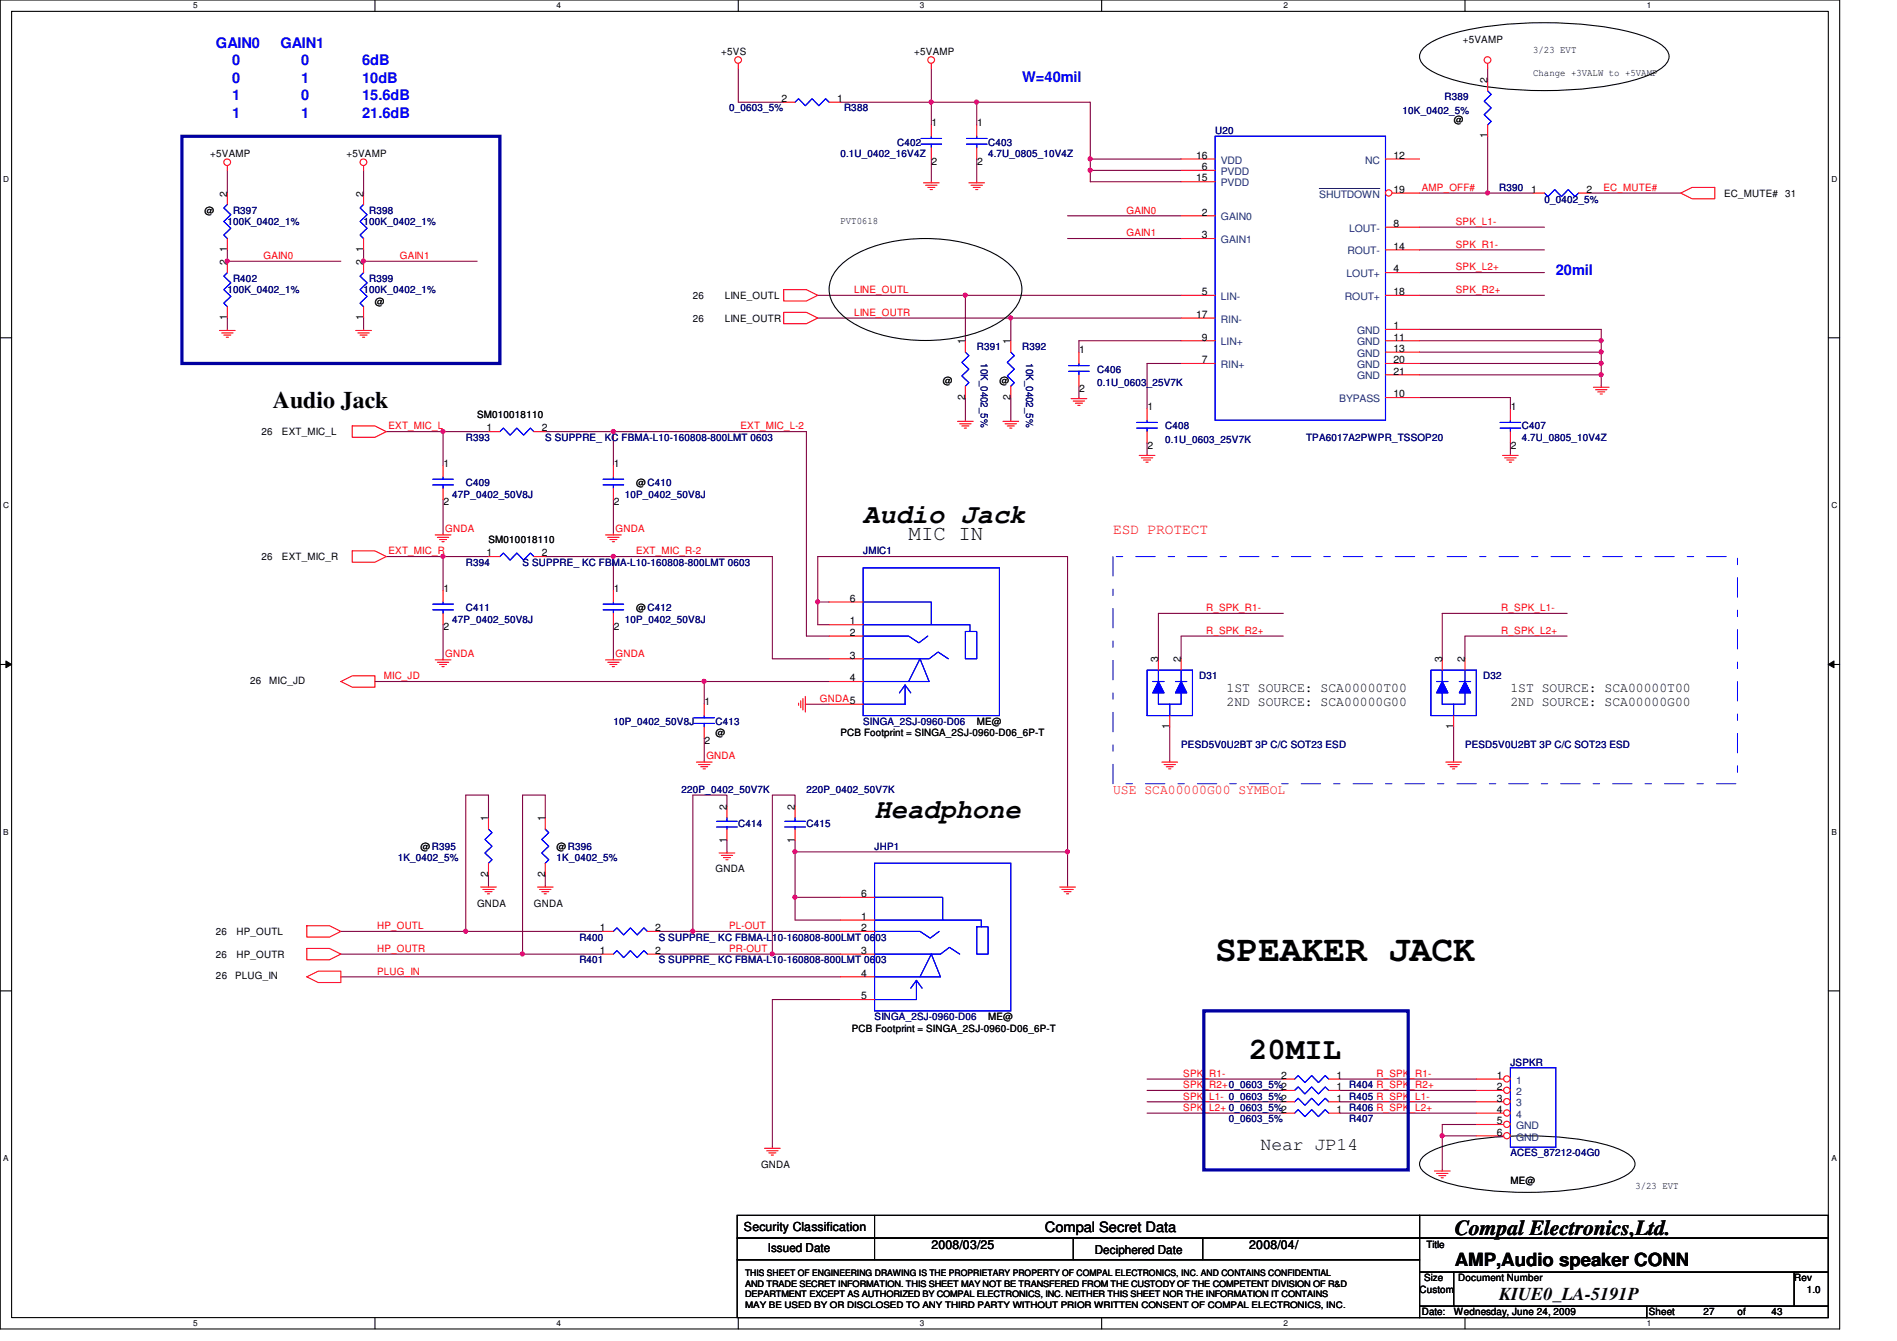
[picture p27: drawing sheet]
<svg xmlns="http://www.w3.org/2000/svg" width="297mm" height="210mm" viewBox="0 0 297 210" stroke-linecap="round" stroke-linejoin="round" font-family="sans-serif">
<defs><g id="words">
<text font-size="5.7" x="190.3" y="150.5">SPEAKER JACK</text>
<text font-size="4.8" x="195.6" y="165.8">20MIL</text>
<g font-size="4.2">
<text x="135.2" y="81.8">Audio Jack</text>
<text x="136.9" y="128.1">Headphone</text>
</g>
<text font-size="3.7" x="42.7" y="63.8">Audio Jack</text>
<g font-size="3.3">
<text x="142.3" y="84.5">MIC IN</text>
<text x="227.8" y="193.3">Compal Electronics,Ltd.</text>
</g>
<g font-size="2.8">
<text x="197.4" y="180">Near JP14</text>
<text x="227.8" y="198.2">AMP,Audio speaker CONN</text>
<text x="234.7" y="203.5">KIUE0_LA-5191P</text>
</g>
<g font-size="2.3" fill="#00f">
<text x="33.8" y="7.5">GAIN0</text>
<text x="36.4" y="10.2">0</text>
<text x="43.9" y="7.5">GAIN1</text>
<text x="47.2" y="10.2">0</text>
<text x="56.7" y="10.2">6dB</text>
<text x="36.4" y="13">0</text>
<text x="36.4" y="15.7">1</text>
<text x="47.2" y="13">1</text>
<text x="47.2" y="15.7">0</text>
<text x="56.7" y="13">10dB</text>
<text x="56.7" y="15.7">15.6dB</text>
<text x="160.1" y="12.8">W=40mil</text>
<text x="36.4" y="18.5">1</text>
<text x="47.2" y="18.5">1</text>
<text x="56.7" y="18.5">21.6dB</text>
<text x="243.6" y="43">20mil</text>
</g>
<text font-size="2.3" fill="#f00" x="174.3" y="83.7">ESD PROTECT</text>
<text font-size="2.2" x="163.6" y="192.8">Compal Secret Data</text>
<g font-size="2.1">
<text x="192.1" y="108.3">1ST SOURCE: SCA00000T00</text>
<text x="192.1" y="110.6">2ND SOURCE: SCA00000G00</text>
<text x="236.5" y="108.3">1ST SOURCE: SCA00000T00</text>
<text x="236.5" y="110.6">2ND SOURCE: SCA00000G00</text>
</g>
<text font-size="2.1" fill="#f00" x="174.3" y="124.3">USE SCA00000G00 SYMBOL</text>
<g font-size="1.9">
<text x="116.5" y="192.7">Security Classification</text>
<text x="120.2" y="196">Issued Date</text>
<text x="145.8" y="195.6">2008/03/25</text>
<text x="171.4" y="196.2">Deciphered Date</text>
<text x="195.6" y="195.6">2008/04/</text>
</g>
<g font-size="1.6">
<text x="112.9" y="8.6">+5VS</text>
<text x="143.2" y="8.6">+5VAMP</text>
<text x="229.1" y="6.8">+5VAMP</text>
<text x="240.1" y="8.3">3/23 EVT</text>
<text x="240.1" y="11.9">Change +3VALW to +5VAMP</text>
<text x="122.4" y="16">2</text>
<text x="131.1" y="16">1</text>
<text x="232.9" y="13" transform="rotate(-90 232.9 13)">2</text>
<text x="145.9" y="19.7">1</text>
<text x="153" y="19.7">1</text>
<text x="227.6" y="19.2">@</text>
<text x="232.9" y="21.7" transform="rotate(-90 232.9 21.7)">1</text>
<text x="32.9" y="24.6">+5VAMP</text>
<text x="54.3" y="24.6">+5VAMP</text>
<text x="145.9" y="25.8">2</text>
<text x="153" y="25.8">2</text>
<text x="187.3" y="24.8">16</text>
<text x="187.3" y="28.4">15</text>
<text x="188.2" y="26.6">6</text>
<text x="218.2" y="24.8">12</text>
<text x="32" y="33.4">@</text>
<text x="35.6" y="30.8" transform="rotate(-90 35.6 30.8)">2</text>
<text x="56.9" y="30.8" transform="rotate(-90 56.9 30.8)">2</text>
<text x="131.6" y="35">PVT0618</text>
<text x="188.2" y="33.7">2</text>
<text x="218.2" y="30.2">19</text>
<text x="218.2" y="35.5">8</text>
<text x="239.7" y="30.2">1</text>
<text x="248.4" y="30.2">2</text>
<text x="270" y="30.8">EC_MUTE#</text>
<text x="279.5" y="30.8">31</text>
<text x="35.6" y="41.4" transform="rotate(-90 35.6 41.4)">2</text>
<text x="35.6" y="39.5" transform="rotate(-90 35.6 39.5)">1</text>
<text x="56.9" y="41.4" transform="rotate(-90 56.9 41.4)">2</text>
<text x="56.9" y="39.5" transform="rotate(-90 56.9 39.5)">1</text>
<text x="188.2" y="37.3">3</text>
<text x="218.2" y="39.1">14</text>
<text x="58.7" y="47.7">@</text>
<text x="108.5" y="46.8">26</text>
<text x="113.5" y="46.8">LINE_OUTL</text>
<text x="188.2" y="46.2">5</text>
<text x="218.2" y="42.6">4</text>
<text x="218.2" y="46.2">18</text>
<text x="35.6" y="50.1" transform="rotate(-90 35.6 50.1)">1</text>
<text x="56.9" y="50.1" transform="rotate(-90 56.9 50.1)">1</text>
<text x="108.5" y="50.3">26</text>
<text x="113.5" y="50.3">LINE_OUTR</text>
<text x="151.1" y="53.9" transform="rotate(-90 151.1 53.9)">1</text>
<text x="158.2" y="53.9" transform="rotate(-90 158.2 53.9)">1</text>
<text x="187.3" y="49.7">17</text>
<text x="188.2" y="53.3">9</text>
<text x="218.2" y="51.5">1</text>
<text x="218.2" y="53.3">11</text>
<text x="169" y="55.3">1</text>
<text x="188.2" y="56.9">7</text>
<text x="218.2" y="55.1">13</text>
<text x="218.2" y="56.9">20</text>
<text x="218.2" y="58.6">21</text>
<text x="74.7" y="65.4">SM010018110</text>
<text x="147.6" y="60.1">@</text>
<text x="151.1" y="62.6" transform="rotate(-90 151.1 62.6)">2</text>
<text x="156.5" y="60.1">@</text>
<text x="158.2" y="62.6" transform="rotate(-90 158.2 62.6)">2</text>
<text x="169" y="61.3">2</text>
<text x="179.7" y="64.2">1</text>
<text x="218.2" y="62.2">10</text>
<text x="236.6" y="64.2">1</text>
<text x="40.9" y="68.1">26</text>
<text x="44.2" y="68.1">EXT_MIC_L</text>
<text x="76.2" y="67.5">1</text>
<text x="84.8" y="67.5">2</text>
<text x="179.7" y="70.2">2</text>
<text x="236.6" y="70.2">2</text>
<text x="69.4" y="73.1">1</text>
<text x="96.1" y="73.1">1</text>
<text x="99.6" y="76.1">@C410</text>
<text x="69.4" y="79.1">2</text>
<text x="96.1" y="79.1">2</text>
<text x="40.9" y="87.7">26</text>
<text x="44.2" y="87.7">EXT_MIC_R</text>
<text x="76.2" y="87.1">1</text>
<text x="76.5" y="85">SM010018110</text>
<text x="84.8" y="87.1">2</text>
<text x="69.4" y="92.6">1</text>
<text x="96.1" y="92.6">1</text>
<text x="99.6" y="95.7">@C412</text>
<text x="133.1" y="94.2">6</text>
<text x="69.4" y="98.7">2</text>
<text x="96.1" y="98.7">2</text>
<text x="133.1" y="99.5">2</text>
<text x="133.1" y="97.7">1</text>
<text x="39.2" y="107.1">26</text>
<text x="42.2" y="107.1">MIC_JD</text>
<text x="133.1" y="103.1">3</text>
<text x="133.1" y="106.6">4</text>
<text x="181.4" y="103.7" transform="rotate(-90 181.4 103.7)">3</text>
<text x="184.9" y="103.7" transform="rotate(-90 184.9 103.7)">2</text>
<text x="225.8" y="103.7" transform="rotate(-90 225.8 103.7)">3</text>
<text x="229.4" y="103.7" transform="rotate(-90 229.4 103.7)">2</text>
<text x="110.3" y="110.4">1</text>
<text x="152.9" y="113.5">ME@</text>
<text x="110.3" y="116.5">2</text>
<text x="112.1" y="115.2">@</text>
<text x="131.6" y="115.2">PCB Footprint = SINGA_2SJ-0960-D06_6P-T</text>
<text x="183.1" y="114.1" transform="rotate(-90 183.1 114.1)">1</text>
<text x="227.6" y="114.1" transform="rotate(-90 227.6 114.1)">1</text>
<text x="76.5" y="128.6" transform="rotate(-90 76.5 128.6)">1</text>
<text x="85.3" y="128.6" transform="rotate(-90 85.3 128.6)">1</text>
<text x="113.8" y="131.9" transform="rotate(-90 113.8 131.9)">1</text>
<text x="113.8" y="126.8" transform="rotate(-90 113.8 126.8)">2</text>
<text x="124.5" y="131.9" transform="rotate(-90 124.5 131.9)">1</text>
<text x="124.5" y="126.8" transform="rotate(-90 124.5 126.8)">2</text>
<text x="65.8" y="133">@R395</text>
<text x="76.5" y="137.2" transform="rotate(-90 76.5 137.2)">2</text>
<text x="85.3" y="137.2" transform="rotate(-90 85.3 137.2)">2</text>
<text x="87.2" y="133">@R396</text>
<text x="112.1" y="136.6">GNDA</text>
<text x="74.7" y="141.9">GNDA</text>
<text x="83.6" y="141.9">GNDA</text>
<text x="134.8" y="144">1</text>
<text x="134.8" y="140.4">6</text>
<text x="33.8" y="146.3">26</text>
<text x="33.8" y="149.9">26</text>
<text x="37" y="146.3">HP_OUTL</text>
<text x="37" y="149.9">HP_OUTR</text>
<text x="93.9" y="149.3">1</text>
<text x="93.9" y="145.8">1</text>
<text x="102.6" y="149.3">2</text>
<text x="102.6" y="145.8">2</text>
<text x="134.8" y="145.8">2</text>
<text x="134.8" y="149.3">3</text>
<text x="33.8" y="153.3">26</text>
<text x="36.8" y="153.3">PLUG_IN</text>
<text x="134.8" y="152.9">4</text>
<text x="133.4" y="161.5">PCB Footprint = SINGA_2SJ-0960-D06_6P-T</text>
<text x="134.8" y="156.4">5</text>
<text x="154.7" y="159.7">ME@</text>
<text x="200.6" y="168.9">2</text>
<text x="209.3" y="172.4">1 R405 R_SPK_L1-</text>
<text x="209.3" y="170.6">1 R404 R_SPK_R2+</text>
<text x="209.3" y="168.9">1</text>
<text x="234.4" y="168.9">1</text>
<text x="234.4" y="170.6">2</text>
<text x="234.4" y="172.4">3</text>
<text x="209.3" y="174.2">1 R406 R_SPK_L2+</text>
<text x="234.4" y="174.2">4</text>
<text x="234.4" y="176">5</text>
<text x="234.4" y="177.8">6</text>
<text x="119.2" y="182.8">GNDA</text>
<text x="236.5" y="185.3">ME@</text>
<text x="256.1" y="186.1">3/23 EVT</text>
<text x="223.3" y="195.4">Title</text>
<text x="222.3" y="202.4">Custom</text>
<text x="223" y="200.6">Size</text>
<text x="228.3" y="200.6">Document Number</text>
<text x="281" y="200.6">Rev</text>
<text x="282.9" y="202.4">1.0</text>
<text x="222.6" y="205.9">Date:</text>
<text x="227.6" y="205.9">Wednesday, June 24, 2009</text>
<text x="258.2" y="205.9">Sheet</text>
<text x="266.7" y="205.9">27</text>
<text x="272.1" y="205.9">of</text>
<text x="277.4" y="205.9">43</text>
</g>
<g font-size="1.6" fill="#000080">
<text x="114.2" y="17.4">0_0603_5%</text>
<text x="132.2" y="17.4">R388</text>
<text x="219.6" y="17.8">10K_0402_5%</text>
<text x="226.2" y="15.7">R389</text>
<text x="140.5" y="22.8">C402</text>
<text x="154.7" y="22.8">C403</text>
<text x="190.3" y="21">U20</text>
<text x="131.6" y="24.6">0.1U_0402_16V4Z</text>
<text x="154.7" y="24.6">4.7U_0805_10V4Z</text>
<text x="234.7" y="29.9">R390</text>
<text x="35.6" y="35.2">100K_0402_1%</text>
<text x="36.5" y="33.4">R397</text>
<text x="56.9" y="35.2">100K_0402_1%</text>
<text x="57.8" y="33.4">R398</text>
<text x="241.8" y="31.8">0_0402_5%</text>
<text x="35.6" y="45.9">100K_0402_1%</text>
<text x="36.5" y="44.1">R402</text>
<text x="56.9" y="45.9">100K_0402_1%</text>
<text x="57.8" y="44.1">R399</text>
<text x="152.9" y="54.8">R391</text>
<text x="153.6" y="56.9" transform="rotate(90 153.6 56.9)">10K_0402_5%</text>
<text x="160.1" y="54.8">R392</text>
<text x="160.7" y="56.9" transform="rotate(90 160.7 56.9)">10K_0402_5%</text>
<text x="171.8" y="58.3">C406</text>
<text x="171.8" y="60.5">0.1U_0603_25V7K</text>
<text x="72.9" y="69">R393</text>
<text x="85.4" y="69">S SUPPRE_ KC FBMA-L10-160808-800LMT 0603</text>
<text x="182.5" y="67.2">C408</text>
<text x="182.5" y="69.3">0.1U_0603_25V7K</text>
<text x="204.5" y="69">TPA6017A2PWPR_TSSOP20</text>
<text x="238.3" y="67.2">C407</text>
<text x="238.3" y="69">4.7U_0805_10V4Z</text>
<text x="70.8" y="77.9">47P_0402_50V8J</text>
<text x="72.9" y="76.1">C409</text>
<text x="97.8" y="77.9">10P_0402_50V8J</text>
<text x="72.9" y="88.6">R394</text>
<text x="81.8" y="88.6">S SUPPRE_ KC FBMA-L10-160808-800LMT 0603</text>
<text x="135.2" y="86.8">JMIC1</text>
<text x="72.9" y="95.7">C411</text>
<text x="70.8" y="97.5">47P_0402_50V8J</text>
<text x="97.8" y="97.5">10P_0402_50V8J</text>
<text x="187.8" y="106.3">D31</text>
<text x="232.2" y="106.3">D32</text>
<text x="96.1" y="113.5">10P_0402_50V8J</text>
<text x="112.1" y="113.5">C413</text>
<text x="135.2" y="113.5">SINGA_2SJ-0960-D06</text>
<text x="185" y="117">PESD5V0U2BT 3P C/C SOT23 ESD</text>
<text x="229.4" y="117">PESD5V0U2BT 3P C/C SOT23 ESD</text>
<text x="106.7" y="124.1">220P_0402_50V7K</text>
<text x="126.3" y="124.1">220P_0402_50V7K</text>
<text x="115.6" y="129.5">C414</text>
<text x="126.3" y="129.5">C415</text>
<text x="62.3" y="134.8">1K_0402_5%</text>
<text x="87.2" y="134.8">1K_0402_5%</text>
<text x="136.9" y="133">JHP1</text>
<text x="90.7" y="147.2">R400</text>
<text x="103.2" y="147.2">S SUPPRE_ KC FBMA-L10-160808-800LMT 0603</text>
<text x="90.7" y="150.8">R401</text>
<text x="103.2" y="150.8">S SUPPRE_ KC FBMA-L10-160808-800LMT 0603</text>
<text x="136.9" y="159.7">SINGA_2SJ-0960-D06</text>
<text x="236.5" y="166.8">JSPKR</text>
<text x="192.4" y="175.7">0_0603_5%</text>
<text x="211.3" y="175.7">R407</text>
<text x="236.5" y="181">ACES_87212-04G0</text>
</g>
<g font-size="1.6" fill="#004080">
<text x="191.2" y="25.6">VDD</text>
<text x="191.2" y="29.2">PVDD</text>
<text x="191.2" y="27.4">PVDD</text>
<text x="213.8" y="25.6">NC</text>
<text x="191.2" y="34.5">GAIN0</text>
<text x="206.6" y="30.9">SHUTDOWN</text>
<text x="191.2" y="38.1">GAIN1</text>
<text x="211" y="39.8">ROUT-</text>
<text x="211.2" y="36.3">LOUT-</text>
<text x="191.2" y="46.9">LIN-</text>
<text x="210.6" y="46.9">ROUT+</text>
<text x="210.9" y="43.4">LOUT+</text>
<text x="191.2" y="50.5">RIN-</text>
<text x="212.5" y="52.3">GND</text>
<text x="191.2" y="57.6">RIN+</text>
<text x="191.2" y="54.1">LIN+</text>
<text x="212.5" y="54.1">GND</text>
<text x="212.5" y="55.8">GND</text>
<text x="212.5" y="57.6">GND</text>
<text x="212.5" y="59.4">GND</text>
<text x="209.7" y="62.9">BYPASS</text>
<text x="237.4" y="169.6">1</text>
<text x="237.4" y="171.4">2</text>
<text x="237.4" y="173.2">3</text>
<text x="237.4" y="175">4</text>
<text x="237.4" y="176.7">GND</text>
<text x="237.4" y="178.5">GND</text>
</g>
<g font-size="1.6" fill="#f00">
<text x="222.6" y="29.9">AMP_OFF#</text>
<text x="251.1" y="29.9">EC_MUTE#</text>
<text x="176.4" y="33.4">GAIN0</text>
<text x="228" y="35.2">SPK_L1-</text>
<text x="41.3" y="40.6">GAIN0</text>
<text x="62.6" y="40.6">GAIN1</text>
<text x="176.4" y="37">GAIN1</text>
<text x="228" y="38.8">SPK_R1-</text>
<text x="133.7" y="45.9">LINE_OUTL</text>
<text x="228" y="45.9">SPK_R2+</text>
<text x="228" y="42.3">SPK_L2+</text>
<text x="133.7" y="49.4">LINE_OUTR</text>
<text x="60.8" y="67.2">EXT_MIC_L</text>
<text x="115.9" y="67.2">EXT_MIC_L-2</text>
<text x="69.7" y="83.2">GNDA</text>
<text x="96.4" y="83.2">GNDA</text>
<text x="60.8" y="86.8">EXT_MIC_R</text>
<text x="99.6" y="86.8">EXT_MIC_R-2</text>
<text x="188.8" y="95.7">R_SPK_R1-</text>
<text x="235.1" y="95.7">R_SPK_L1-</text>
<text x="188.8" y="99.2">R_SPK_R2+</text>
<text x="235.1" y="99.2">R_SPK_L2+</text>
<text x="60.1" y="106.3">MIC_JD</text>
<text x="69.7" y="102.8">GNDA</text>
<text x="96.4" y="102.8">GNDA</text>
<text x="128.4" y="109.9">GNDA5</text>
<text x="110.6" y="118.8">GNDA</text>
<text x="59.1" y="145.5">HP_OUTL</text>
<text x="59.1" y="149">HP_OUTR</text>
<text x="114.2" y="149">PR-OUT</text>
<text x="114.2" y="145.5">PL-OUT</text>
<text x="59.1" y="152.6">PLUG_IN</text>
<text x="185.3" y="172.1">SPK_L1- 0_0603_5%2</text>
<text x="185.3" y="173.9">SPK_L2+ 0_0603_5%2</text>
<text x="185.3" y="170.3">SPK_R2+0_0603_5%2</text>
<text x="185.3" y="168.6">SPK_R1-</text>
<text x="215.5" y="168.6">R_SPK_R1-</text>
</g>
<g font-size="1.4">
<text x="116.7" y="199.7">THIS SHEET OF ENGINEERING DRAWING IS THE PROPRIETARY PROPERTY OF COMPAL ELECTRONICS, INC. AND CONTAINS CONFIDENTIAL</text>
<text x="116.7" y="201.4">AND TRADE SECRET INFORMATION. THIS SHEET MAY NOT BE TRANSFERED FROM THE CUSTODY OF THE COMPETENT DIVISION OF R&amp;D</text>
<text x="116.7" y="203">DEPARTMENT EXCEPT AS AUTHORIZED BY COMPAL ELECTRONICS, INC. NEITHER THIS SHEET NOR THE INFORMATION IT CONTAINS</text>
<text x="116.7" y="204.7">MAY BE USED BY OR DISCLOSED TO ANY THIRD PARTY WITHOUT PRIOR WRITTEN CONSENT OF COMPAL ELECTRONICS, INC.</text>
</g>
<g font-size="1.3">
<text x="30.3" y="1.3">5</text>
<text x="87.2" y="1.3">4</text>
<text x="144.1" y="1.3">3</text>
<text x="201" y="1.3">2</text>
<text x="257.8" y="1.3">1</text>
<text x=".5" y="28.4">D</text>
<text x="286.8" y="28.4">D</text>
<text x=".5" y="79.5">C</text>
<text x="286.8" y="79.5">C</text>
<text x=".5" y="130.7">B</text>
<text x="286.8" y="130.7">B</text>
<text x=".5" y="181.8">A</text>
<text x="286.8" y="181.8">A</text>
<text x="30.3" y="207.6">5</text>
<text x="87.2" y="207.6">4</text>
<text x="144.1" y="207.6">3</text>
<text x="201" y="207.6">2</text>
<text x="257.8" y="207.6">1</text>
</g>
</g></defs>
<path d="M0 0h288.1v208h-288.1zM1.8 1.8h284.5v204.4h-284.5z" fill="none" stroke="#000" stroke-width=".17"/>
<g fill="#fff">
<path d="M30.3 .2h.6v1.4h-.6z"/>
<path d="M30.3 206.4h.6v1.4h-.6z"/>
</g>
<path d="M58.7 0v1.8M58.7 206.2v1.8" fill="none" stroke="#000" stroke-width=".17"/>
<g fill="#fff">
<path d="M87.2 .2h.6v1.4h-.6z"/>
<path d="M87.2 206.4h.6v1.4h-.6z"/>
</g>
<path d="M115.6 0v1.8M115.6 206.2v1.8" fill="none" stroke="#000" stroke-width=".17"/>
<g fill="#fff">
<path d="M144.1 .2h.6v1.4h-.6z"/>
<path d="M144.1 206.4h.6v1.4h-.6z"/>
</g>
<path d="M172.5 0v1.8M172.5 206.2v1.8" fill="none" stroke="#000" stroke-width=".17"/>
<g fill="#fff">
<path d="M200.9 .2h.7v1.4h-.7z"/>
<path d="M200.9 206.4h.7v1.4h-.7z"/>
</g>
<path d="M229.4 0v1.8M229.4 206.2v1.8" fill="none" stroke="#000" stroke-width=".17"/>
<g fill="#fff">
<path d="M257.8 .2h.7v1.4h-.7z"/>
<path d="M257.8 206.4h.7v1.4h-.7z"/>
<path d="M.5 27.3h.9v1.4h-.9z"/>
<path d="M286.8 27.3h.8v1.4h-.8z"/>
<path d="M.5 78.4h.9v1.4h-.9z"/>
<path d="M286.8 78.4h.8v1.4h-.8z"/>
</g>
<path d="M0 52.9h1.8M286.3 52.9h1.8" fill="none" stroke="#000" stroke-width=".17"/>
<g fill="#fff">
<path d="M.5 129.5h.8v1.4h-.8z"/>
<path d="M286.8 129.5h.8v1.4h-.8z"/>
</g>
<path d="M0 104h1.8M286.3 104h1.8" fill="none" stroke="#000" stroke-width=".17"/>
<path d="M.9 103.5l.9 .5-.9 .5zM286.3 104l.9-.5v1z" fill="#000"/>
<path d="M.9 103.5l.9 .5-.9 .5zM286.3 104l.9-.5v1z" fill="none" stroke="#000" stroke-width=".16"/>
<g fill="#fff">
<path d="M.5 180.6h.8v1.4h-.8z"/>
<path d="M286.8 180.6h.8v1.4h-.8z"/>
</g>
<path d="M0 155.1h1.8M286.3 155.1h1.8" fill="none" stroke="#000" stroke-width=".17"/>
<path d="M209.8 172.5h21.4M209.8 168.9h21.4M209.8 174.2h21.4M209.8 170.7h21.4M231.2 177.8h-5.4v5.3" fill="none" stroke="#800040" stroke-width=".17"/>
<circle cx="225.8" cy="177.8" r=".32" fill="#f0f"/>
<circle cx="225.8" cy="177.8" r=".32" fill="none" stroke="#f0f" stroke-width=".17"/>
<path d="M158.3 49.8h26.6M231.2 176h-5.4v1.8" fill="none" stroke="#800040" stroke-width=".17"/>
<circle cx="158.2" cy="49.8" r=".32" fill="#f0f"/>
<circle cx="158.2" cy="49.8" r=".32" fill="none" stroke="#f0f" stroke-width=".17"/>
<path d="M151.2 46.2h33.7" fill="none" stroke="#800040" stroke-width=".17"/>
<circle cx="151.1" cy="46.2" r=".32" fill="#f0f"/>
<circle cx="151.1" cy="46.2" r=".32" fill="none" stroke="#f0f" stroke-width=".17"/>
<path d="M222.3 30.2h10.6M248.9 30.2h14.3M222.3 53.3h28.4" fill="none" stroke="#800040" stroke-width=".17"/>
<circle cx="250.7" cy="53.3" r=".32" fill="#f0f"/>
<circle cx="250.7" cy="53.3" r=".32" fill="none" stroke="#f0f" stroke-width=".17"/>
<path d="M222.3 35.6h19.5M222.3 46.2h19.5M222.3 56.9h28.4M250.7 58.7v1.7M250.7 53.3v1.8" fill="none" stroke="#800040" stroke-width=".17"/>
<circle cx="250.7" cy="56.9" r=".32" fill="#f0f"/>
<circle cx="250.7" cy="56.9" r=".32" fill="none" stroke="#f0f" stroke-width=".17"/>
<path d="M222.3 55.1h28.4v3.6M222.3 62.2h14.2M236.5 69.3v1.8" fill="none" stroke="#800040" stroke-width=".17"/>
<circle cx="250.7" cy="55.1" r=".32" fill="#f0f"/>
<circle cx="250.7" cy="55.1" r=".32" fill="none" stroke="#f0f" stroke-width=".17"/>
<path d="M222.3 58.7h28.4" fill="none" stroke="#800040" stroke-width=".17"/>
<circle cx="250.7" cy="58.6" r=".32" fill="#f0f"/>
<circle cx="250.7" cy="58.6" r=".32" fill="none" stroke="#f0f" stroke-width=".17"/>
<path d="M170.7 16h-17.8v3.6M232.9 10.7v1.7M152.9 24.9v3.5M167.2 33.8h17.7M167.2 37.3h17.7" fill="none" stroke="#800040" stroke-width=".17"/>
<circle cx="152.9" cy="16" r=".32" fill="#f0f"/>
<circle cx="152.9" cy="16" r=".32" fill="none" stroke="#f0f" stroke-width=".17"/>
<path d="M170.7 16v8.9" fill="none" stroke="#800040" stroke-width=".17"/>
<circle cx="170.7" cy="24.9" r=".32" fill="#f0f"/>
<circle cx="170.7" cy="24.9" r=".32" fill="none" stroke="#f0f" stroke-width=".17"/>
<path d="M232.9 21.3v8.9" fill="none" stroke="#800040" stroke-width=".17"/>
<circle cx="232.9" cy="30.2" r=".32" fill="#f0f"/>
<circle cx="232.9" cy="30.2" r=".32" fill="none" stroke="#f0f" stroke-width=".17"/>
<path d="M145.8 10.7v5.3M184.9 24.9h-14.2v1.8h14.2" fill="none" stroke="#800040" stroke-width=".17"/>
<circle cx="170.7" cy="26.6" r=".32" fill="#f0f"/>
<circle cx="170.7" cy="26.6" r=".32" fill="none" stroke="#f0f" stroke-width=".17"/>
<path d="M145.8 16v3.6M170.7 26.7v1.7h14.2M56.9 40.9h17.8M151.2 46.2v7.1M158.3 49.8v3.5M184.9 53.3h-16v1.8M184.9 56.9h-5.3v7.1M151.2 62.2v3.6M158.3 62.2v3.6M168.9 60.4v1.8M179.6 69.3v1.8" fill="none" stroke="#800040" stroke-width=".17"/>
<circle cx="56.9" cy="40.9" r=".32" fill="#f0f"/>
<circle cx="56.9" cy="40.9" r=".32" fill="none" stroke="#f0f" stroke-width=".17"/>
<path d="M35.6 39.1v1.8h17.8M35.6 26.7v3.5M56.9 26.7v3.5M56.9 39.1v1.8M232.9 30.2h7.2" fill="none" stroke="#800040" stroke-width=".17"/>
<circle cx="35.6" cy="40.9" r=".32" fill="#f0f"/>
<circle cx="35.6" cy="40.9" r=".32" fill="none" stroke="#f0f" stroke-width=".17"/>
<path d="M145.8 16h7.1" fill="none" stroke="#800040" stroke-width=".17"/>
<circle cx="145.8" cy="16" r=".32" fill="#f0f"/>
<circle cx="145.8" cy="16" r=".32" fill="none" stroke="#f0f" stroke-width=".17"/>
<g fill="none" stroke="#800040" stroke-width=".17">
<path d="M115.6 10.7v5.3h7.1M131.6 16h14.2M145.8 24.9v3.5M222.3 39.1h19.5M35.6 49.8v1.8M56.9 49.8v1.8M128 46.2h23.2M128 49.8h30.3M222.3 42.7h19.5M222.3 51.6h28.4v1.7M128 94.2h1.8M179.6 172.5h21.3"/>
<path d="M179.6 174.2h21.3M179.6 170.7h21.3M179.6 168.9h21.3"/>
</g>
<circle cx="128" cy="94.2" r=".32" fill="#f0f"/>
<circle cx="128" cy="94.2" r=".32" fill="none" stroke="#f0f" stroke-width=".17"/>
<path d="M60.5 87.1h8.9M128 87.1v7.1M120.9 156.5v23.1" fill="none" stroke="#800040" stroke-width=".17"/>
<circle cx="69.4" cy="87.1" r=".32" fill="#f0f"/>
<circle cx="69.4" cy="87.1" r=".32" fill="none" stroke="#f0f" stroke-width=".17"/>
<path d="M85.4 87.1h35.5M96 97.8v5.3" fill="none" stroke="#800040" stroke-width=".17"/>
<circle cx="96" cy="87.1" r=".32" fill="#f0f"/>
<circle cx="96" cy="87.1" r=".32" fill="none" stroke="#f0f" stroke-width=".17"/>
<path d="M69.4 97.8v5.3M96 87.1v5.4M120.9 87.1v16h8.9M126.3 99.6h3.5M128 87.1h39.2v46.2M128 94.2v3.6h1.8M110.3 115.6v3.5M126.3 110.2h3.5M129.8 106.7h-19.5v3.5M85.4 124.5v3.5" fill="none" stroke="#800040" stroke-width=".17"/>
<circle cx="110.2" cy="106.6" r=".32" fill="#f0f"/>
<circle cx="110.2" cy="106.6" r=".32" fill="none" stroke="#f0f" stroke-width=".17"/>
<path d="M108.5 124.5v21.3h-5.3M113.8 131.6v1.7M120.9 124.5v24.8M103.2 149.3h17.7M120.9 149.3h10.7" fill="none" stroke="#800040" stroke-width=".17"/>
<circle cx="120.9" cy="149.3" r=".32" fill="#f0f"/>
<circle cx="120.9" cy="149.3" r=".32" fill="none" stroke="#f0f" stroke-width=".17"/>
<path d="M124.5 131.6v1.7h42.7M124.5 140.5v3.5" fill="none" stroke="#800040" stroke-width=".17"/>
<circle cx="124.5" cy="133.3" r=".32" fill="#f0f"/>
<circle cx="124.5" cy="133.3" r=".32" fill="none" stroke="#f0f" stroke-width=".17"/>
<path d="M108.5 145.8h23.1" fill="none" stroke="#800040" stroke-width=".17"/>
<circle cx="108.5" cy="145.8" r=".32" fill="#f0f"/>
<circle cx="108.5" cy="145.8" r=".32" fill="none" stroke="#f0f" stroke-width=".17"/>
<path d="M167.2 133.3v5.4" fill="none" stroke="#800040" stroke-width=".17"/>
<circle cx="167.1" cy="133.3" r=".32" fill="#f0f"/>
<circle cx="167.1" cy="133.3" r=".32" fill="none" stroke="#f0f" stroke-width=".17"/>
<path d="M53.4 152.9h78.2M72.9 145.8h21.4M81.8 149.3h12.5M124.5 144h7.1" fill="none" stroke="#800040" stroke-width=".17"/>
<circle cx="72.9" cy="145.8" r=".32" fill="#f0f"/>
<circle cx="72.9" cy="145.8" r=".32" fill="none" stroke="#f0f" stroke-width=".17"/>
<path d="M85.4 67.6h10.6M96 78.2v5.4M76.5 87.1h-7.1v5.4M76.5 124.5v3.5M85.4 124.5h-3.6v24.8h-28.4M85.4 136.9v1.8M53.4 145.8h19.5M120.9 156.5h10.7" fill="none" stroke="#800040" stroke-width=".17"/>
<circle cx="81.8" cy="149.3" r=".32" fill="#f0f"/>
<circle cx="81.8" cy="149.3" r=".32" fill="none" stroke="#f0f" stroke-width=".17"/>
<path d="M96 67.6h30.3" fill="none" stroke="#800040" stroke-width=".17"/>
<circle cx="96" cy="67.5" r=".32" fill="#f0f"/>
<circle cx="96" cy="67.5" r=".32" fill="none" stroke="#f0f" stroke-width=".17"/>
<path d="M60.5 67.6h8.9M69.4 78.2v5.4M69.4 67.6v5.3M69.4 67.6h7.1M96 67.6v5.3M126.3 67.6v32M76.5 124.5h-3.6v21.3" fill="none" stroke="#800040" stroke-width=".17"/>
<circle cx="69.4" cy="67.5" r=".32" fill="#f0f"/>
<circle cx="69.4" cy="67.5" r=".32" fill="none" stroke="#f0f" stroke-width=".17"/>
<path d="M236.5 62.2v1.8M58.7 106.7h51.6M76.5 136.9v1.8M108.5 124.5h5.3v1.7M120.9 124.5h3.6v1.7M124.5 140.5h7.1" fill="none" stroke="#800040" stroke-width=".17"/>
<circle cx="124.5" cy="140.4" r=".32" fill="#f0f"/>
<circle cx="124.5" cy="140.4" r=".32" fill="none" stroke="#f0f" stroke-width=".17"/>
<path d="M200.9 99.6h-16v3.5M200.9 96h-19.5v7.1M245.4 99.6h-16v3.5M245.4 96h-19.6v7.1M183.2 113.8v5.3M227.6 113.8v5.3M124.5 133.3v7.2" fill="none" stroke="#800040" stroke-width=".17"/>
<g fill="none" stroke="#f00" stroke-width=".17">
<path d="M115.6 9.9v.8M145.8 9.9v.8M145.8 19.6v1.7M152.9 19.6v1.7M232.9 9.9v.8M232.9 12.4v1.8M232.9 19.6v1.7M35.6 25.9v.8M56.9 25.9v.8M144.6 28.6h2.5M144.9 29h1.8M145.3 29.3h1.1"/>
<path d="M145.7 29.7h.3M145.8 28.4v.2M145.8 23.1v1.8M151.7 28.6h2.5M152.1 29h1.7M152.4 29.3h1.1M152.8 29.7h.3M152.9 28.4v.2M152.9 23.1v1.8M184.9 24.9h5.4M184.9 28.4h5.4M184.9 26.7h5.4"/>
<path d="M216.9 24.9h5.4M216.9 35.6h5.4M216.9 39.1h5.4M263.2 30.2l1.7-.9h3.6v1.8h-3.6zM34.4 51.7h2.4M34.7 52.1h1.8M35 52.4h1.1M35.4 52.8h.4M35.6 51.6v.1M55.7 51.7h2.5M56 52.1h1.8M56.4 52.4h1.1"/>
<path d="M56.8 52.8h.3M56.9 51.6v.1M122.7 45.3h3.6l1.7 .9-1.7 .9h-3.6zM122.7 48.9h3.6l1.7 .9-1.7 .9h-3.6zM184.9 53.3h5.4M184.9 56.9h5.4M184.9 49.8h5.4M184.9 46.2h5.4M216.9 51.6h5.4M216.9 53.3h5.4M216.9 55.1h5.4M216.9 56.9h5.4"/>
<path d="M216.9 42.7h5.4M216.9 46.2h5.4M55.2 66.7h3.5l1.8 .9-1.8 .9h-3.5zM149.9 66h2.5M150.3 66.3h1.8M150.6 66.7h1.1M151 67h.3M151.2 65.8v.2M157 66h2.5M157.4 66.3h1.8M157.7 66.7h1.1M158.1 67h.3"/>
<path d="M158.3 65.8v.2M167.7 62.4h2.5M168.1 62.8h1.7M168.4 63.1h1.1M168.8 63.5h.3M168.9 62.2v.2M178.4 71.3h2.4M178.7 71.7h1.8M179.1 72h1.1M179.4 72.3h.4M179.6 71.1v.2M216.9 62.2h5.4"/>
<path d="M235.3 71.3h2.4M235.6 71.7h1.8M236 72h1.1M236.3 72.3h.4M236.5 71.1v.2M249.5 60.6h2.5M249.8 61h1.8M250.2 61.3h1.1M250.6 61.7h.3M250.7 60.4v.2M55.2 86.2h3.5l1.8 .9-1.8 .9h-3.5zM68.2 83.7h2.4"/>
<path d="M68.5 84.1h1.8M68.8 84.5h1.1M69.2 84.8h.3M69.4 83.6v.1M94.8 83.7h2.5M95.2 84.1h1.7M95.5 84.5h1.1M95.9 84.8h.3M96 83.6v.1M96 92.5v1.7M96 96v1.8M53.4 106.7l1.8-.9h3.5v1.8h-3.5z"/>
<path d="M68.2 103.3h2.4M68.5 103.7h1.8M68.8 104h1.1M69.2 104.3h.3M69.4 103.1v.2M94.8 103.3h2.5M95.2 103.7h1.7M95.5 104h1.1M95.9 104.3h.3M96 103.1v.2M109 119.3h2.5M109.4 119.7h1.8"/>
<path d="M110.3 119.1v.2M125 110.1v.3M125.4 109.7v1.1M125.7 109.3v1.8M126.1 109v2.5M126.1 110.2h.2M181.9 119.3h2.5M182.3 119.7h1.8M183.2 119.1v.2M226.4 119.3h2.4M226.7 119.7h1.8M227.6 119.1v.2"/>
<path d="M75.3 138.8h2.4M75.6 139.2h1.8M75.9 139.6h1.1M76.3 139.9h.4M76.5 138.7v.1M84.2 138.8h2.4M84.5 139.2h1.8M84.8 139.6h1.1M85.2 139.9h.3M85.4 138.7v.1M109.7 120h1.1M110.1 120.3h.3"/>
<path d="M112.6 133.5h2.5M112.9 133.9h1.8M113.3 134.2h1.1M113.7 134.6h.3M113.8 133.3v.2M113.8 126.2v1.8M113.8 129.8v1.8M124.5 126.2v1.8M124.5 129.8v1.8M165.9 138.8h2.5M166.3 139.2h1.8M166.6 139.6h1.1"/>
<path d="M167 139.9h.3M167.2 138.7v.1M182.6 120h1.1M183 120.3h.3M227.1 120h1.1M227.4 120.3h.4M48 144.9h3.6l1.8 .9-1.8 .9h-3.6zM48 148.5h3.6l1.8 .8-1.8 .9h-3.6zM48 152.9l1.8-.9h3.6v1.8h-3.6zM94.3 149.3h1.7M101.4 149.3h1.8M119.7 179.7h2.5"/>
<path d="M120.9 179.6v.1M200.9 172.5h1.8M208.1 172.5h1.7M120 180.1h1.8M120.4 180.5h1.1M120.8 180.8h.3M224.6 183.3h2.5M224.9 183.7h1.8M225.3 184h1.1M225.7 184.4h.3M225.8 183.1v.2"/>
<circle cx="115.6" cy="9.4" r=".52"/>
<circle cx="145.8" cy="9.4" r=".52"/>
<circle cx="232.9" cy="9.4" r=".52"/>
<circle cx="35.6" cy="25.4" r=".52"/>
<circle cx="56.9" cy="25.4" r=".52"/>
</g>
<g fill="none" stroke="#000" stroke-width=".17">
<path d="M222.7 7.7a11.7 11.7 0 0 1 6-2.8 63.5 63.5 0 0 1 26.2 0 11.8 11.8 0 0 1 6 2.8 1.81 1.81 0 0 1-.5 2.8 17.3 17.3 0 0 1-7.1 2.6 63.6 63.6 0 0 1-24.6-.3 11.8 11.8 0 0 1-6-2.8 1.66 1.66 0 0 1 0-2.3zM131.4 41.8a16.8 16.8 0 0 1 10-4.3 25.4 25.4 0 0 1 14.2 2.2 7.7 7.7 0 0 1 4.3 4.7 5.3 5.3 0 0 1-2.2 5.2 19.6 19.6 0 0 1-11 3.6 23.2 23.2 0 0 1-13.6-2.9 6.3 6.3 0 0 1-3.3-5 5.2 5.2 0 0 1 1.6-3.5zM115.4 190.2h106.9v3.6h-106.9zM115.4 193.8h106.9v3.4h-106.9zM115.4 197.2h106.9v9h-106.9zM136.9 190.2v7M168.1 193.8v3.4M188.3 193.8v3.4M222.3 190.2h64v3.6h-64zM222.3 193.8h64v5.3h-64zM222.3 199.1h5.3v5.4h-5.3zM222.7 181.2a11.8 11.8 0 0 1 5.9-2.4 57.2 57.2 0 0 1 22.5 .3 10.4 10.4 0 0 1 4.5 2.1 1.38 1.38 0 0 1 0 2 11.9 11.9 0 0 1-5.9 2.5 56.3 56.3 0 0 1-22.5-.4 10.4 10.4 0 0 1-4.5-2.1 1.39 1.39 0 0 1 0-2z"/>
<path d="M227.6 199.1h53.4v5.4h-53.4zM281 199.1h5.3v5.4h-5.3zM222.3 204.5h35.5v1.7h-35.5zM257.8 204.5h28.5v1.7h-28.5z"/>
</g>
<path d="M28.5 21.3h49.8v35.6h-49.8zM188.5 158.2h32v24.9h-32z" fill="none" stroke="#0000a0" stroke-width=".51"/>
<path d="M174.3 87.1h97.8v35.6h-97.8z" fill="none" stroke="#00f" stroke-width=".16" stroke-dasharray="3 2 1 2"/>
<g fill="none" stroke="#00f" stroke-width=".17">
<path d="M232.9 14.2l.6 .6-1.1 1 1.1 1.1-1.1 1 1.1 1.1-.6 .6M144.2 22.6h3.2M144.2 21.7h3.2M145.8 21.3v.4M145.8 22.6v.5M151.3 22.6h3.2M151.3 21.7h3.2M152.9 21.3v.4M152.9 22.6v.5M190.3 21.3h26.6v44.5h-26.6zM94.4 95.5h3.3M94.4 94.6h3.3"/>
<path d="M96 94.2v.4M96 95.5v.5M112.2 128.6h3.2M112.2 129.5h3.2M113.8 129.5v.3M113.8 128v.6M122.9 128.6h3.2M122.9 129.5h3.2M124.5 129.5v.3M124.5 128v.6M96 149.3l.6-.5 1.1 1.1 1-1.1 1.1 1.1 1-1.1 .6 .5M202.7 172.5l.6-.6 1 1.1 1.1-1.1 1 1.1 1.1-1.1 .6 .6"/>
</g>
<circle cx="217.5" cy="30.2" r=".5" fill="#fff"/>
<g fill="none" stroke="#f00" stroke-width=".17">
<path d="M184.9 33.8h5.4M184.9 37.3h5.4M218 30.2h4.3M216.9 58.7h5.4M96 72.9v1.8M96 76.5v1.7M200.9 170.7h1.8M208.1 170.7h1.7"/>
<circle cx="217.5" cy="30.2" r=".5"/>
</g>
<path d="M206.6 29.5h9.5" fill="none" stroke="#004080" stroke-width=".16"/>
<path d="M94.4 75.9h3.3M94.4 75h3.3M96 74.7v.3M96 75.9v.6M202.7 170.7l.6-.6 1 1.1 1.1-1.1 1 1.1 1.1-1.1 .6 .6M236.5 167.1h7.1v12.5h-7.1z" fill="none" stroke="#00f" stroke-width=".17"/>
<circle cx="236" cy="168.9" r=".5" fill="#fff"/>
<g fill="none" stroke="#f00" stroke-width=".17">
<path d="M231.2 168.9h4.2"/>
<circle cx="236" cy="168.9" r=".5"/>
</g>
<circle cx="236" cy="170.7" r=".5" fill="#fff"/>
<g fill="none" stroke="#f00" stroke-width=".17">
<path d="M231.2 170.7h4.2"/>
<circle cx="236" cy="170.7" r=".5"/>
</g>
<circle cx="236" cy="172.4" r=".5" fill="#fff"/>
<g fill="none" stroke="#f00" stroke-width=".17">
<path d="M231.2 172.5h4.2"/>
<circle cx="236" cy="172.4" r=".5"/>
</g>
<circle cx="236" cy="174.2" r=".5" fill="#fff"/>
<g fill="none" stroke="#f00" stroke-width=".17">
<path d="M231.2 174.2h4.2"/>
<circle cx="236" cy="174.2" r=".5"/>
</g>
<circle cx="236" cy="176" r=".5" fill="#fff"/>
<g fill="none" stroke="#f00" stroke-width=".17">
<path d="M231.2 176h4.2"/>
<circle cx="236" cy="176" r=".5"/>
</g>
<circle cx="236" cy="177.8" r=".5" fill="#fff"/>
<g fill="none" stroke="#f00" stroke-width=".17">
<path d="M35.6 40.9v1.8M35.6 48v1.8M56.9 40.9v1.8M56.9 48v1.8M168.9 55.1v1.8M168.9 58.7v1.7M76.5 67.6h1.8M83.6 67.6h1.8M69.4 92.5v1.7M69.4 96v1.8M76.5 87.1h1.8M83.6 87.1h1.8"/>
<path d="M231.2 177.8h4.2"/>
<circle cx="236" cy="177.8" r=".5"/>
</g>
<path d="M35.6 42.7l-.6 .5 1.1 1.1-1.1 1 1.1 1.1-1.1 1.1 .6 .5M56.9 42.7l-.5 .5 1.1 1.1-1.1 1 1.1 1.1-1.1 1.1 .5 .5M167.3 58.1h3.3M167.3 57.2h3.3M168.9 56.9v.3M168.9 58.1v.6M78.3 67.6l.5-.6 1.1 1.1 1-1.1 1.1 1.1 1.1-1.1 .5 .6M67.8 95.5h3.2M67.8 94.6h3.2M69.4 94.2v.4M69.4 95.5v.5M78.3 87.1l.5-.5 1.1 1.1 1-1.1 1.1 1.1 1.1-1.1 .5 .5" fill="none" stroke="#00f" stroke-width=".17"/>
<path d="M229.4 106.7l.9 1.8h-1.8z" fill="#00f"/>
<path d="M224.1 104.9h7.1v7.1h-7.1zM225.8 104.9v1.8M229.4 106.7l.9 1.8h-1.8zM229.4 108.5v1.7h-1.8v1.8M229.4 104.9v1.8" fill="none" stroke="#00f" stroke-width=".17"/>
<path d="M225.8 106.7l.9 1.8h-1.8z" fill="#00f"/>
<path d="M224.9 106.7h1.8M225.8 108.5v1.7h1.8M225.8 106.7l.9 1.8h-1.8zM228.5 106.7h1.8" fill="none" stroke="#00f" stroke-width=".17"/>
<path d="M229.4 106.7l.9 1.8h-1.8z" fill="#00f"/>
<path d="M224.1 104.9h7.1v7.1h-7.1zM225.8 104.9v1.8M229.4 106.7l.9 1.8h-1.8zM229.4 108.5v1.7h-1.8v1.8M229.4 104.9v1.8" fill="none" stroke="#00f" stroke-width=".17"/>
<path d="M225.8 106.7l.9 1.8h-1.8z" fill="#00f"/>
<g fill="none" stroke="#00f" stroke-width=".17">
<path d="M124.5 16l.5-.5 1.1 1.1 1.1-1.1 1 1.1 1.1-1.1 .5 .5M151.2 55.1l.5 .6-1.1 1 1.1 1.1-1.1 1 1.1 1.1-.5 .5M158.3 55.1l.5 .6-1.1 1 1.1 1.1-1.1 1 1.1 1.1-.5 .5M178 67h3.2M178 66.1h3.2M179.6 65.8v.3M179.6 67v.6M234.9 67h3.2M234.9 66.1h3.2M236.5 65.8v.3M236.5 67v.6M135.2 97.8h16.7v1"/>
<path d="M135.2 88.9h21.3v23.1h-21.3zM135.2 99.6h7.1l1.6 1 1.4-1M135.2 94.2h10.6v3.6M151.2 98.8h1.7v4.3h-1.7zM108.7 113.2h3.2M108.7 112.3h3.2M110.3 112v.3M110.3 113.2v.6M135.2 103.1h10.3l1.4-1 1.6 1M135.2 106.7h10.3l-1.4-3.6-1.8 3.6M140.8 108.5l.9-1.3 .9 1.3M141.7 107.2v3h-6.5"/>
<path d="M224.9 106.7h1.8M225.8 108.5v1.7h1.8M225.8 106.7l.9 1.8h-1.8zM228.5 106.7h1.8M76.5 129.8l.5 .5-1.1 1.1 1.1 1.1-1.1 1 1.1 1.1-.5 .5M85.4 129.8l.5 .5-1.1 1.1 1.1 1.1-1.1 1 1.1 1.1-.5 .5M136.9 135.1h21.4v23.1h-21.4zM136.9 145.8h7.2l1.6 1 1.4-1M136.9 149.3h10.4l1.4-1 1.6 1M136.9 152.9h10.4l-1.5-3.6-1.7 3.6M136.9 140.5h10.7v3.5M136.9 144h16.8v1.1"/>
<path d="M142.6 154.7l.9-1.2 .9 1.2M143.5 153.5v3h-6.6M152.9 145.1h1.8v4.2h-1.8zM202.7 174.2l.6-.5 1 1.1 1.1-1.1 1 1.1 1.1-1.1 .6 .5M202.7 168.9l.6-.5 1 1.1 1.1-1.1 1 1.1 1.1-1.1 .6 .5"/>
</g>
<g fill="none" stroke="#f00" stroke-width=".17">
<path d="M122.7 16h1.8M129.8 16h1.8M151.2 53.3v1.8M158.3 53.3v1.8M151.2 60.4v1.8M158.3 60.4v1.8M179.6 64v1.8M179.6 67.6v1.7M236.5 64v1.8M236.5 67.6v1.7M129.8 99.6h5.4M129.8 97.8h5.4"/>
<path d="M129.8 94.2h5.4M110.3 110.2v1.8M110.3 113.8v1.8M129.8 103.1h5.4M129.8 106.7h5.4M129.8 110.2h5.4M225.8 103.1v1.8M227.6 112v1.8M229.4 103.1v1.8M76.5 128v1.8M76.5 135.1v1.8M85.4 128v1.8"/>
<path d="M85.4 135.1v1.8M131.6 145.8h5.3M131.6 149.3h5.3M131.6 152.9h5.3M131.6 156.5h5.3M131.6 144h5.3M131.6 140.5h5.3M200.9 174.2h1.8M200.9 168.9h1.8M208.1 174.2h1.7M208.1 168.9h1.7"/>
</g>
<path d="M184.9 106.7l.9 1.8h-1.7z" fill="#00f"/>
<path d="M179.6 104.9h7.1v7.1h-7.1zM181.4 104.9v1.8M184.9 106.7l.9 1.8h-1.7zM184.9 108.5v1.7h-1.7v1.8M184.9 104.9v1.8" fill="none" stroke="#00f" stroke-width=".17"/>
<path d="M181.4 106.7l.9 1.8h-1.8z" fill="#00f"/>
<path d="M180.5 106.7h1.8M181.4 108.5v1.7h1.8M181.4 106.7l.9 1.8h-1.8zM184.1 106.7h1.7" fill="none" stroke="#00f" stroke-width=".17"/>
<path d="M184.9 106.7l.9 1.8h-1.7z" fill="#00f"/>
<path d="M179.6 104.9h7.1v7.1h-7.1zM181.4 104.9v1.8M184.9 106.7l.9 1.8h-1.7zM184.9 108.5v1.7h-1.7v1.8M184.9 104.9v1.8" fill="none" stroke="#00f" stroke-width=".17"/>
<path d="M181.4 106.7l.9 1.8h-1.8z" fill="#00f"/>
<path d="M35.6 32l-.6 .6 1.1 1-1.1 1.1 1.1 1-1.1 1.1 .6 .5M56.9 32l-.5 .6 1.1 1-1.1 1.1 1.1 1-1.1 1.1 .5 .5M241.8 30.2l.6 .6 1-1.1 1.1 1.1 1.1-1.1 1 1.1 .6-.6M67.8 75.9h3.2M67.8 75h3.2M69.4 74.7v.3M69.4 75.9v.6M180.5 106.7h1.8M181.4 108.5v1.7h1.8M181.4 106.7l.9 1.8h-1.8zM184.1 106.7h1.7M96 145.8l.6-.6 1.1 1.1 1-1.1 1.1 1.1 1-1.1 .6 .6" fill="none" stroke="#00f" stroke-width=".17"/>
<g fill="none" stroke="#f00" stroke-width=".17">
<path d="M35.6 30.2v1.8M35.6 37.3v1.8M56.9 30.2v1.8M56.9 37.3v1.8M240.1 30.2h1.7M247.2 30.2h1.7M69.4 72.9v1.8M69.4 76.5v1.7M181.4 103.1v1.8M183.2 112v1.8M184.9 103.1v1.8M94.3 145.8h1.7"/>
<path d="M101.4 145.8h1.8"/>
</g>
<circle cx="225.8" cy="177.8" r=".32" fill="#f0f"/>
<circle cx="225.8" cy="177.8" r=".32" fill="none" stroke="#f0f" stroke-width=".17"/>
<circle cx="158.2" cy="49.8" r=".32" fill="#f0f"/>
<circle cx="158.2" cy="49.8" r=".32" fill="none" stroke="#f0f" stroke-width=".17"/>
<circle cx="151.1" cy="46.2" r=".32" fill="#f0f"/>
<circle cx="151.1" cy="46.2" r=".32" fill="none" stroke="#f0f" stroke-width=".17"/>
<circle cx="250.7" cy="53.3" r=".32" fill="#f0f"/>
<circle cx="250.7" cy="53.3" r=".32" fill="none" stroke="#f0f" stroke-width=".17"/>
<circle cx="250.7" cy="56.9" r=".32" fill="#f0f"/>
<circle cx="250.7" cy="56.9" r=".32" fill="none" stroke="#f0f" stroke-width=".17"/>
<circle cx="250.7" cy="55.1" r=".32" fill="#f0f"/>
<circle cx="250.7" cy="55.1" r=".32" fill="none" stroke="#f0f" stroke-width=".17"/>
<circle cx="250.7" cy="58.6" r=".32" fill="#f0f"/>
<circle cx="250.7" cy="58.6" r=".32" fill="none" stroke="#f0f" stroke-width=".17"/>
<circle cx="152.9" cy="16" r=".32" fill="#f0f"/>
<circle cx="152.9" cy="16" r=".32" fill="none" stroke="#f0f" stroke-width=".17"/>
<circle cx="170.7" cy="24.9" r=".32" fill="#f0f"/>
<circle cx="170.7" cy="24.9" r=".32" fill="none" stroke="#f0f" stroke-width=".17"/>
<circle cx="232.9" cy="30.2" r=".32" fill="#f0f"/>
<circle cx="232.9" cy="30.2" r=".32" fill="none" stroke="#f0f" stroke-width=".17"/>
<circle cx="170.7" cy="26.6" r=".32" fill="#f0f"/>
<circle cx="170.7" cy="26.6" r=".32" fill="none" stroke="#f0f" stroke-width=".17"/>
<circle cx="56.9" cy="40.9" r=".32" fill="#f0f"/>
<circle cx="56.9" cy="40.9" r=".32" fill="none" stroke="#f0f" stroke-width=".17"/>
<circle cx="35.6" cy="40.9" r=".32" fill="#f0f"/>
<circle cx="35.6" cy="40.9" r=".32" fill="none" stroke="#f0f" stroke-width=".17"/>
<circle cx="145.8" cy="16" r=".32" fill="#f0f"/>
<circle cx="145.8" cy="16" r=".32" fill="none" stroke="#f0f" stroke-width=".17"/>
<circle cx="128" cy="94.2" r=".32" fill="#f0f"/>
<circle cx="128" cy="94.2" r=".32" fill="none" stroke="#f0f" stroke-width=".17"/>
<circle cx="69.4" cy="87.1" r=".32" fill="#f0f"/>
<circle cx="69.4" cy="87.1" r=".32" fill="none" stroke="#f0f" stroke-width=".17"/>
<circle cx="96" cy="87.1" r=".32" fill="#f0f"/>
<circle cx="96" cy="87.1" r=".32" fill="none" stroke="#f0f" stroke-width=".17"/>
<circle cx="110.2" cy="106.6" r=".32" fill="#f0f"/>
<circle cx="110.2" cy="106.6" r=".32" fill="none" stroke="#f0f" stroke-width=".17"/>
<circle cx="120.9" cy="149.3" r=".32" fill="#f0f"/>
<circle cx="120.9" cy="149.3" r=".32" fill="none" stroke="#f0f" stroke-width=".17"/>
<circle cx="124.5" cy="133.3" r=".32" fill="#f0f"/>
<circle cx="124.5" cy="133.3" r=".32" fill="none" stroke="#f0f" stroke-width=".17"/>
<circle cx="108.5" cy="145.8" r=".32" fill="#f0f"/>
<circle cx="108.5" cy="145.8" r=".32" fill="none" stroke="#f0f" stroke-width=".17"/>
<circle cx="167.1" cy="133.3" r=".32" fill="#f0f"/>
<circle cx="167.1" cy="133.3" r=".32" fill="none" stroke="#f0f" stroke-width=".17"/>
<circle cx="72.9" cy="145.8" r=".32" fill="#f0f"/>
<circle cx="72.9" cy="145.8" r=".32" fill="none" stroke="#f0f" stroke-width=".17"/>
<circle cx="81.8" cy="149.3" r=".32" fill="#f0f"/>
<circle cx="81.8" cy="149.3" r=".32" fill="none" stroke="#f0f" stroke-width=".17"/>
<circle cx="96" cy="67.5" r=".32" fill="#f0f"/>
<circle cx="96" cy="67.5" r=".32" fill="none" stroke="#f0f" stroke-width=".17"/>
<circle cx="69.4" cy="67.5" r=".32" fill="#f0f"/>
<circle cx="69.4" cy="67.5" r=".32" fill="none" stroke="#f0f" stroke-width=".17"/>
<circle cx="124.5" cy="140.4" r=".32" fill="#f0f"/>
<circle cx="124.5" cy="140.4" r=".32" fill="none" stroke="#f0f" stroke-width=".17"/>
<use href="#words"/>
</svg>
